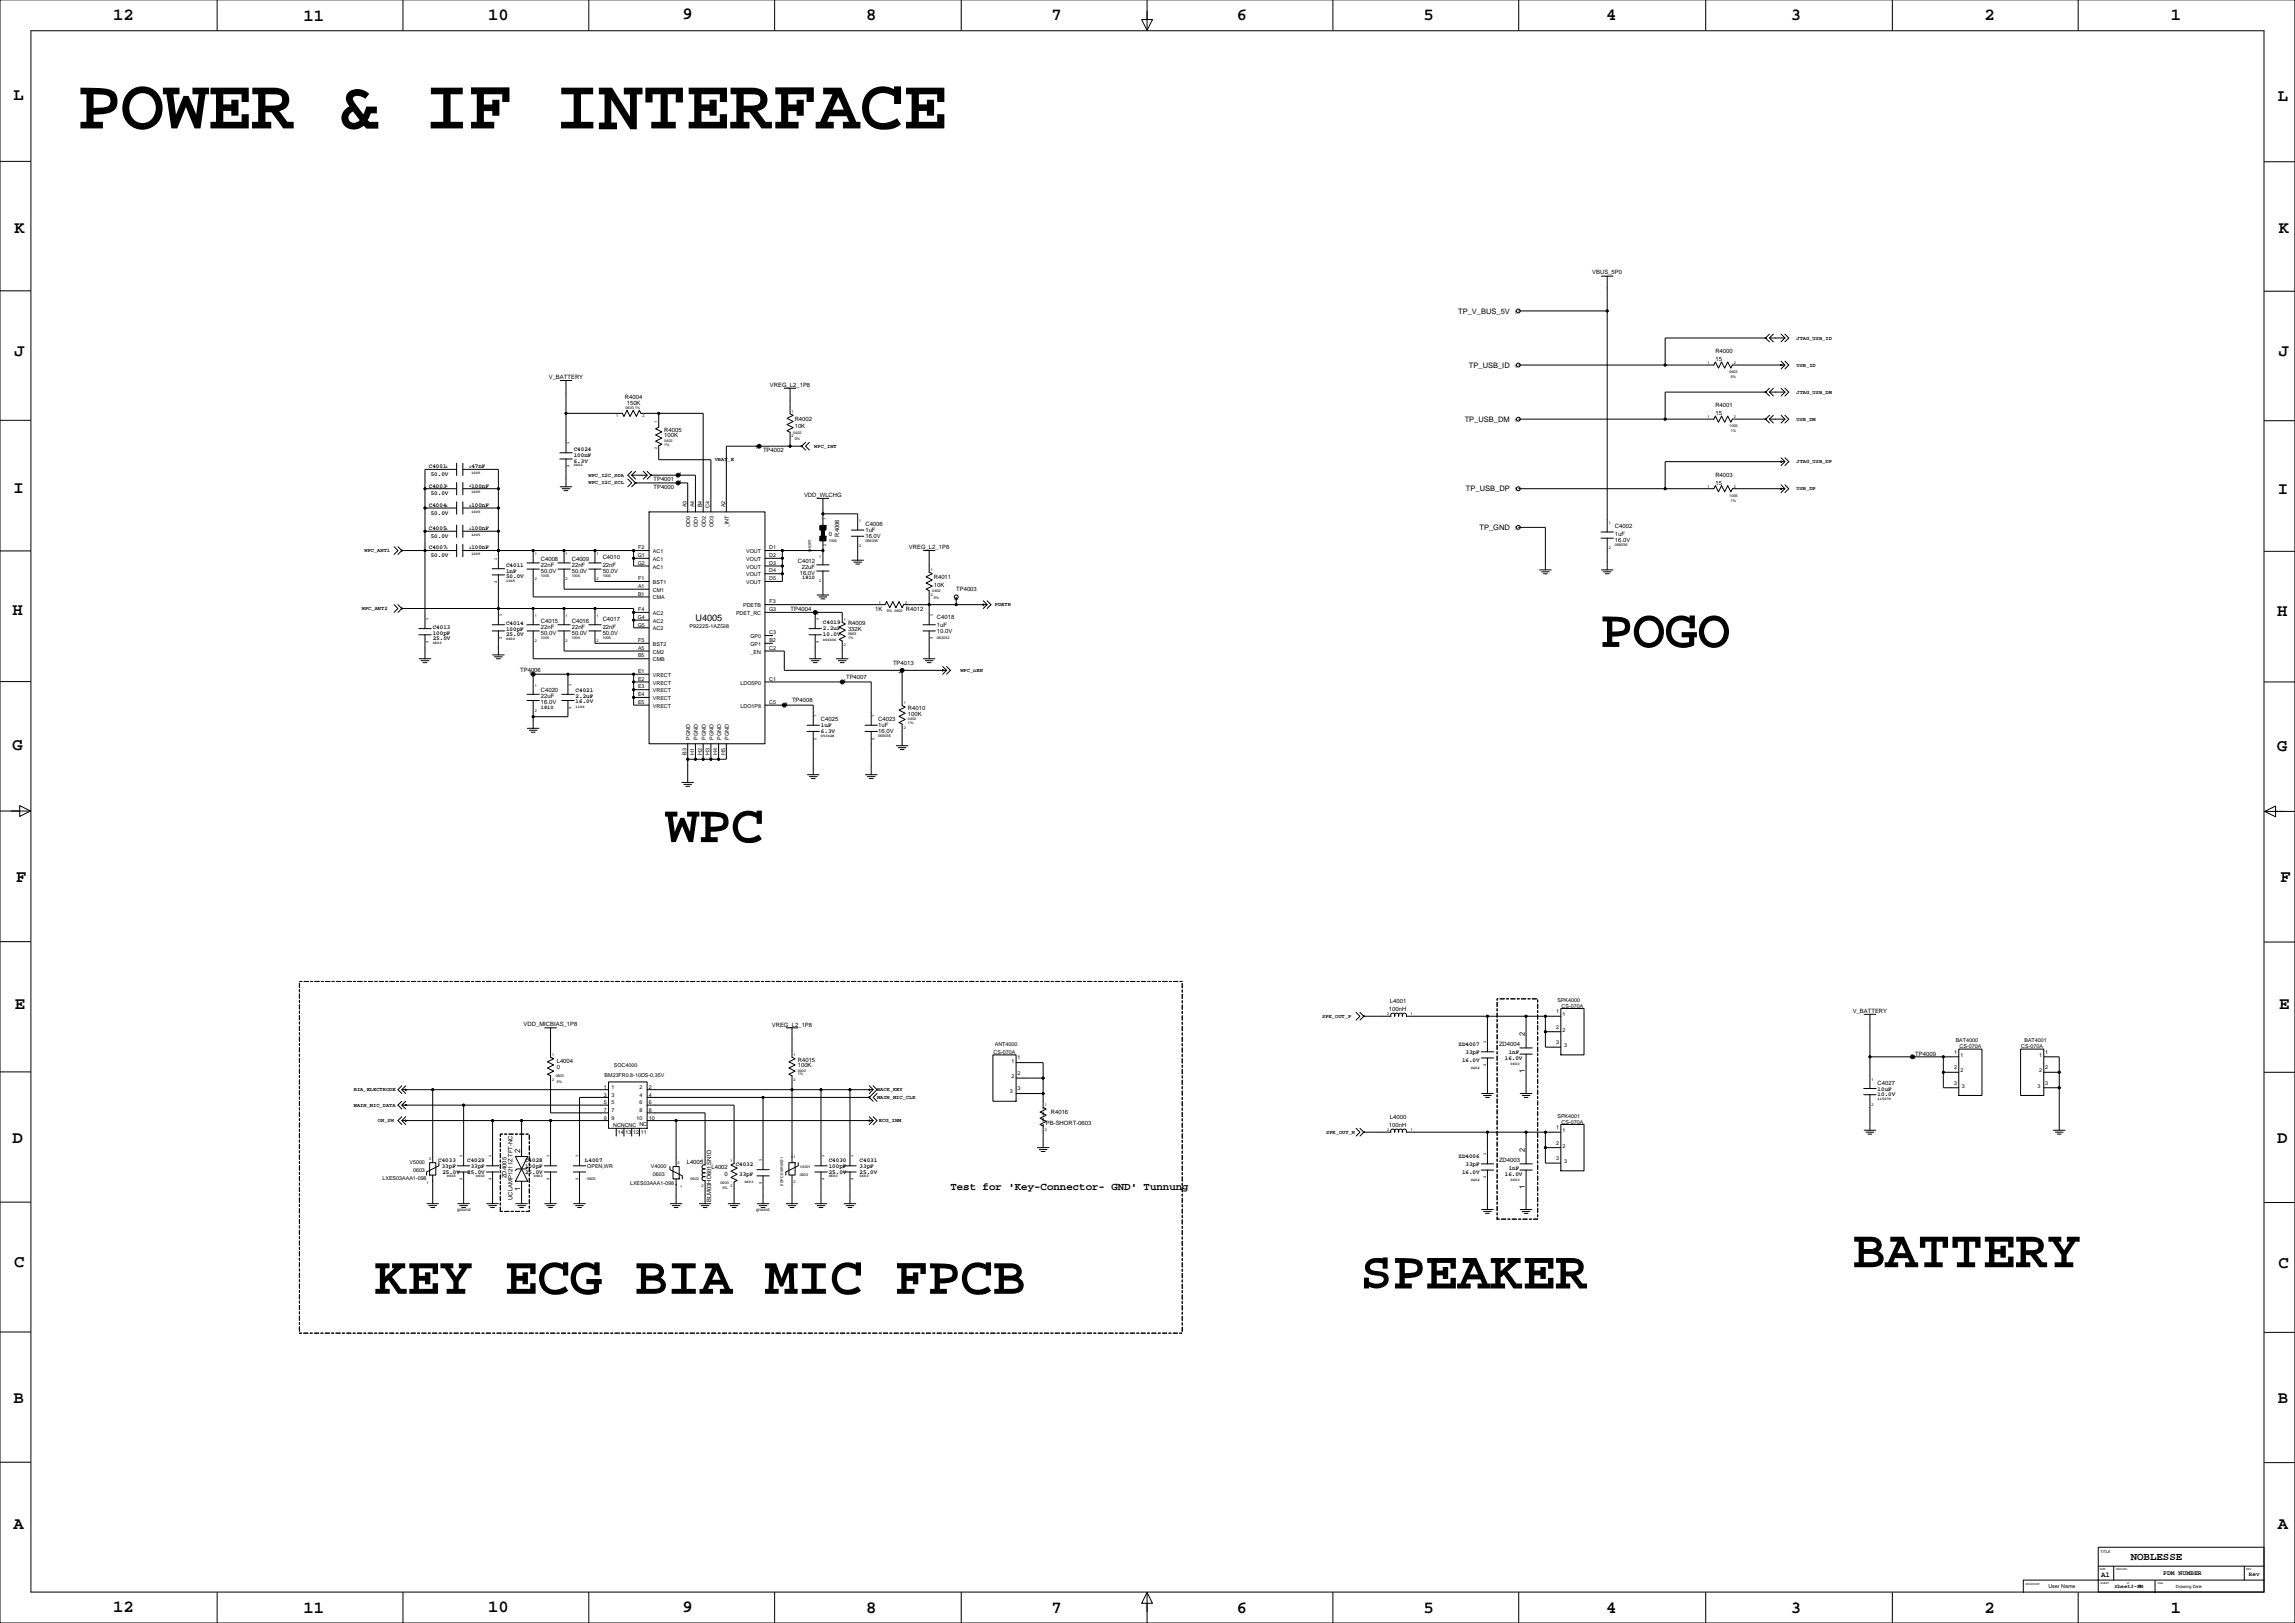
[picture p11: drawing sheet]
<svg xmlns="http://www.w3.org/2000/svg" width="1508mm" height="1066mm" viewBox="0 0 1508 1066" stroke-linecap="round" stroke-linejoin="round" font-family="sans-serif">
<defs><g id="words">
<text font-size="47.6" x="51" y="84">POWER &amp; IF INTERFACE</text>
<g font-size="35.6">
<text x="1052" y="425">POGO</text>
<text x="438" y="553">WPC</text>
<text x="1218" y="833">BATTERY</text>
<text x="246" y="850">KEY ECG BIA MIC FPCB</text>
<text x="894" y="847">SPEAKER</text>
</g>
<g font-size="11.3">
<text x="74" y="13">12</text>
<text x="199" y="13">11</text>
<text x="321" y="13">10</text>
<text x="449" y="13">9</text>
<text x="569" y="13">8</text>
<text x="691" y="13">7</text>
<text x="813" y="13">6</text>
<text x="936" y="13">5</text>
<text x="1056" y="13">4</text>
<text x="1177" y="13">3</text>
<text x="1304" y="13">2</text>
<text x="1427" y="13">1</text>
<text x="9" y="66">L</text>
<text x="1497" y="66">L</text>
<text x="10" y="153">K</text>
<text x="1498" y="153">K</text>
<text x="10" y="234">J</text>
<text x="1498" y="234">J</text>
<text x="9" y="324">I</text>
<text x="1497" y="324">I</text>
<text x="8" y="404">H</text>
<text x="1497" y="405">H</text>
<text x="8" y="493">G</text>
<text x="1497" y="493">G</text>
<text x="11" y="580">F</text>
<text x="1499" y="580">F</text>
<text x="10" y="663">E</text>
<text x="1498" y="663">E</text>
<text x="8" y="751">D</text>
<text x="1497" y="751">D</text>
<text x="9" y="833">C</text>
<text x="1498" y="833">C</text>
<text x="9" y="922">B</text>
<text x="1497" y="922">B</text>
<text x="9" y="1005">A</text>
<text x="1497" y="1005">A</text>
<text x="74" y="1059">12</text>
<text x="199" y="1060">11</text>
<text x="321" y="1059">10</text>
<text x="449" y="1059">9</text>
<text x="569" y="1060">8</text>
<text x="691" y="1060">7</text>
<text x="813" y="1060">6</text>
<text x="936" y="1060">5</text>
<text x="1056" y="1060">4</text>
<text x="1177" y="1060">3</text>
<text x="1304" y="1060">2</text>
<text x="1427" y="1060">1</text>
</g>
<g font-size="7.1">
<text x="625" y="782">Test for 'Key-Connector- GND' Tunnung</text>
<text x="1400" y="1025">NOBLESSE</text>
</g>
<text font-size="6" x="457" y="408">U4005</text>
<g font-size="4.9">
<text x="958" y="206">TP_V_BUS_5V</text>
<text x="965" y="242">TP_USB_ID</text>
<text x="963" y="277">TP_USB_DM</text>
<text x="964" y="323">TP_USB_DP</text>
<text x="972" y="348">TP_GND</text>
<text x="1002" y="680" transform="rotate(-90 1002 680)">2</text>
<text x="1002" y="705" transform="rotate(-90 1002 705)">1</text>
<text x="342" y="758" transform="rotate(-90 342 758)">2</text>
<text x="1002" y="757" transform="rotate(-90 1002 757)">2</text>
<text x="342" y="782" transform="rotate(-90 342 782)">1</text>
<text x="1002" y="781" transform="rotate(-90 1002 781)">1</text>
<text x="1381" y="1036">A1</text>
</g>
<text font-size="4.2" x="1422" y="1035">PDM NUMBER</text>
<g font-size="3.9">
<text x="1047" y="180">VBUS_5P0</text>
<text x="1128" y="232">R4000</text>
<text x="1128" y="237">15</text>
<text x="361" y="249">V_BATTERY</text>
<text x="506" y="254">VREG_L2_1P8</text>
<text x="411" y="262">R4004</text>
<text x="412" y="266">150K</text>
<text x="1128" y="268">R4001</text>
<text x="1128" y="273">15</text>
<text x="522" y="276">R4002</text>
<text x="522" y="281">10K</text>
<text x="437" y="287">100K</text>
<text x="437" y="284">R4005</text>
<text x="377" y="296">C4024</text>
<text x="502" y="297">TP4002</text>
<text x="377" y="304">6.3V</text>
<text x="377" y="300">100nF</text>
<text x="282" y="308">C4001</text>
<text x="310" y="308">47nF</text>
<text x="283" y="313">50.0V</text>
<text x="430" y="316">TP4001</text>
<text x="1128" y="313">R4003</text>
<text x="282" y="320">C4003</text>
<text x="310" y="320">100nF</text>
<text x="430" y="321">TP4000</text>
<text x="1128" y="319">15</text>
<text x="283" y="326">50.0V</text>
<text x="529" y="326">VDD_WLCHG</text>
<text x="282" y="333">C4004</text>
<text x="310" y="333">100nF</text>
<text x="283" y="338">50.0V</text>
<text x="569" y="346">C4006</text>
<text x="1061" y="347">C4002</text>
<text x="282" y="348">C4005</text>
<text x="283" y="353">50.0V</text>
<text x="310" y="348">100nF</text>
<text x="545" y="352">0</text>
<text x="552" y="353" transform="rotate(-90 552 353)">R4006</text>
<text x="569" y="353">16.0V</text>
<text x="569" y="350">1uF</text>
<text x="1061" y="352">1uF</text>
<text x="1061" y="356">16.0V</text>
<text x="282" y="361">C4007</text>
<text x="310" y="361">100nF</text>
<text x="597" y="361">VREG_L2_1P8</text>
<text x="283" y="366">50.0V</text>
<text x="356" y="369">C4008</text>
<text x="376" y="369">C4009</text>
<text x="396" y="367">C4010</text>
<text x="524" y="370">C4012</text>
<text x="333" y="376">1nF</text>
<text x="333" y="372">C4011</text>
<text x="356" y="372">22nF</text>
<text x="356" y="376">50.0V</text>
<text x="376" y="376">50.0V</text>
<text x="376" y="372">22nF</text>
<text x="396" y="372">22nF</text>
<text x="396" y="376">50.0V</text>
<text x="526" y="378">16.0V</text>
<text x="527" y="374">22uF</text>
<text x="333" y="380">50.0V</text>
<text x="614" y="380">R4011</text>
<text x="614" y="386">10K</text>
<text x="629" y="389">TP4003</text>
<text x="520" y="401">TP4004</text>
<text x="575" y="402">1K</text>
<text x="595" y="402">R4012</text>
<text x="396" y="408">C4017</text>
<text x="616" y="407">C4018</text>
<text x="284" y="413">C4013</text>
<text x="333" y="411">C4014</text>
<text x="356" y="409">C4015</text>
<text x="356" y="413">22nF</text>
<text x="376" y="409">C4016</text>
<text x="376" y="413">22nF</text>
<text x="396" y="413">22nF</text>
<text x="541" y="414">2.2uF</text>
<text x="541" y="410">C4019</text>
<text x="557" y="411">R4009</text>
<text x="616" y="412">1uF</text>
<text x="284" y="417">100pF</text>
<text x="333" y="414">100pF</text>
<text x="333" y="418">25.0V</text>
<text x="356" y="417">50.0V</text>
<text x="376" y="417">50.0V</text>
<text x="396" y="417">50.0V</text>
<text x="541" y="418">10.0V</text>
<text x="557" y="414">332K</text>
<text x="616" y="416">10.0V</text>
<text x="284" y="421">25.0V</text>
<text x="587" y="437">TP4013</text>
<text x="342" y="441">TP4006</text>
<text x="556" y="446">TP4007</text>
<text x="356" y="455">C4020</text>
<text x="378" y="455">C4021</text>
<text x="356" y="459">22uF</text>
<text x="378" y="458">2.2uF</text>
<text x="521" y="462">TP4008</text>
<text x="356" y="463">16.0V</text>
<text x="378" y="462">16.0V</text>
<text x="597" y="466">R4010</text>
<text x="597" y="470">100K</text>
<text x="540" y="474">C4025</text>
<text x="540" y="478">1uF</text>
<text x="577" y="474">C4023</text>
<text x="577" y="478">1uF</text>
<text x="540" y="482">6.3V</text>
<text x="577" y="482">16.0V</text>
<text x="914" y="659">L4001</text>
<text x="913" y="664">100nH</text>
<text x="1218" y="665">V_BATTERY</text>
<text x="344" y="674">VDD_MICBIAS_1P8</text>
<text x="507" y="675">VREG_L2_1P8</text>
<text x="959" y="687">ZD4007</text>
<text x="985" y="687">ZD4004</text>
<text x="963" y="692">33pF</text>
<text x="992" y="692">1nF</text>
<text x="1259" y="694">TP4009</text>
<text x="366" y="698">L4004</text>
<text x="524" y="701">100K</text>
<text x="524" y="698">R4015</text>
<text x="961" y="698">16.0V</text>
<text x="989" y="696">16.0V</text>
<text x="366" y="703">0</text>
<text x="1234" y="713">C4027</text>
<text x="1234" y="717">10uF</text>
<text x="1234" y="720">10.0V</text>
<text x="691" y="732">R4016</text>
<text x="914" y="735">L4000</text>
<text x="687" y="739">PB-SHORT-0603</text>
<text x="913" y="740">100nH</text>
<text x="959" y="761">ZD4006</text>
<text x="288" y="764">C4033</text>
<text x="290" y="767">33pF</text>
<text x="307" y="764">C4029</text>
<text x="309" y="767">33pF</text>
<text x="345" y="767">100pF</text>
<text x="345" y="764">C4028</text>
<text x="385" y="764">L4007</text>
<text x="451" y="765">L4005</text>
<text x="484" y="766">C4032</text>
<text x="545" y="767">100pF</text>
<text x="545" y="764">C4030</text>
<text x="565" y="767">33pF</text>
<text x="565" y="764">C4031</text>
<text x="963" y="766">33pF</text>
<text x="985" y="764">ZD4003</text>
<text x="291" y="771">25.0V</text>
<text x="307" y="771">25.0V</text>
<text x="345" y="771">25.0V</text>
<text x="468" y="768">L4002</text>
<text x="476" y="772">0</text>
<text x="486" y="772">33pF</text>
<text x="545" y="771">25.0V</text>
<text x="565" y="771">25.0V</text>
<text x="961" y="771">16.0V</text>
<text x="989" y="772">16.0V</text>
<text x="992" y="769">1nF</text>
<text x="333" y="774" transform="rotate(-90 333 774)">ZD4005</text>
<text x="337" y="788" transform="rotate(-90 337 788)">UCLAMP1211Z.TFT-NC</text>
<text x="467" y="790" transform="rotate(-90 467 790)">BLM03HD601SN1D</text>
<text x="1478" y="1036">Rev</text>
</g>
<g font-size="3.5">
<text x="995" y="206">1</text>
<text x="1181" y="223">JTAG_USB_ID</text>
<text x="995" y="242">1</text>
<text x="1181" y="241">USB_ID</text>
<text x="1181" y="259">JTAG_USB_DM</text>
<text x="995" y="277">1</text>
<text x="1181" y="276">USB_DM</text>
<text x="496" y="295">1</text>
<text x="535" y="294">WPC_INT</text>
<text x="470" y="303">VBAT_E</text>
<text x="1181" y="304">JTAG_USB_DP</text>
<text x="387" y="313">WPC_I2C_SDA</text>
<text x="446" y="318">1</text>
<text x="446" y="313">1</text>
<text x="387" y="318">WPC_I2C_SCL</text>
<text x="995" y="323">1</text>
<text x="1181" y="322">USB_DP</text>
<text x="451" y="333" transform="rotate(-90 451 333)">A3</text>
<text x="456" y="333" transform="rotate(-90 456 333)">A4</text>
<text x="461" y="333" transform="rotate(-90 461 333)">B4</text>
<text x="466" y="334" transform="rotate(-90 466 334)">C4</text>
<text x="477" y="333" transform="rotate(-90 477 333)">A2</text>
<text x="454" y="346" transform="rotate(-90 454 346)">OD0</text>
<text x="459" y="346" transform="rotate(-90 459 346)">OD1</text>
<text x="464" y="346" transform="rotate(-90 464 346)">OD2</text>
<text x="469" y="346" transform="rotate(-90 469 346)">OD3</text>
<text x="479" y="347" transform="rotate(-90 479 347)">_INT</text>
<text x="995" y="348">1</text>
<text x="240" y="363">WPC_ANT1</text>
<text x="419" y="366">G1</text>
<text x="419" y="361">F2</text>
<text x="429" y="363">AC1</text>
<text x="490" y="363">VOUT</text>
<text x="506" y="361">D1</text>
<text x="506" y="366">D2</text>
<text x="419" y="371">G2</text>
<text x="429" y="369">AC1</text>
<text x="491" y="369">VOUT</text>
<text x="506" y="371">D3</text>
<text x="429" y="374">AC1</text>
<text x="490" y="374">VOUT</text>
<text x="506" y="376">D4</text>
<text x="419" y="381">F1</text>
<text x="429" y="384">BST1</text>
<text x="490" y="379">VOUT</text>
<text x="490" y="384">VOUT</text>
<text x="506" y="381">D5</text>
<text x="527" y="381">1810</text>
<text x="419" y="386">A1</text>
<text x="429" y="389">CM1</text>
<text x="419" y="391">B1</text>
<text x="429" y="394">CMA</text>
<text x="630" y="395" transform="rotate(-90 630 395)">1</text>
<text x="238" y="401">WPC_ANT2</text>
<text x="419" y="402">F4</text>
<text x="489" y="399">PDETB</text>
<text x="506" y="402">G3</text>
<text x="506" y="396">F3</text>
<text x="654" y="398">PDETB</text>
<text x="419" y="407">G4</text>
<text x="429" y="404">AC2</text>
<text x="484" y="404">PDET_RC</text>
<text x="536" y="404">1</text>
<text x="419" y="412">G5</text>
<text x="429" y="409">AC2</text>
<text x="453" y="413">P9222S-1AZGI8</text>
<text x="429" y="414">AC2</text>
<text x="493" y="419">GP0</text>
<text x="506" y="417">C3</text>
<text x="419" y="422">F5</text>
<text x="429" y="424">BST2</text>
<text x="493" y="424">GP1</text>
<text x="506" y="422">B2</text>
<text x="419" y="427">A5</text>
<text x="429" y="429">CM2</text>
<text x="493" y="429">_EN</text>
<text x="506" y="427">C2</text>
<text x="419" y="432">B5</text>
<text x="429" y="435">CMB</text>
<text x="348" y="444">1</text>
<text x="419" y="442">E1</text>
<text x="593" y="443" transform="rotate(-90 593 443)">1</text>
<text x="631" y="441">WPC_nEN</text>
<text x="419" y="447">E2</text>
<text x="429" y="450">VRECT</text>
<text x="429" y="445">VRECT</text>
<text x="487" y="450">LDO5P0</text>
<text x="506" y="447">C1</text>
<text x="554" y="449">1</text>
<text x="419" y="452">E3</text>
<text x="429" y="455">VRECT</text>
<text x="419" y="457">E4</text>
<text x="429" y="460">VRECT</text>
<text x="356" y="466">1810</text>
<text x="419" y="462">E5</text>
<text x="429" y="465">VRECT</text>
<text x="487" y="465">LDO1P8</text>
<text x="506" y="462">C5</text>
<text x="516" y="464">1</text>
<text x="454" y="486" transform="rotate(-90 454 486)">PGND</text>
<text x="459" y="486" transform="rotate(-90 459 486)">PGND</text>
<text x="464" y="486" transform="rotate(-90 464 486)">PGND</text>
<text x="469" y="486" transform="rotate(-90 469 486)">PGND</text>
<text x="474" y="486" transform="rotate(-90 474 486)">PGND</text>
<text x="479" y="486" transform="rotate(-90 479 486)">PGND</text>
<text x="451" y="496" transform="rotate(-90 451 496)">B3</text>
<text x="456" y="496" transform="rotate(-90 456 496)">H1</text>
<text x="461" y="496" transform="rotate(-90 461 496)">H2</text>
<text x="466" y="496" transform="rotate(-90 466 496)">H3</text>
<text x="471" y="496" transform="rotate(-90 471 496)">H4</text>
<text x="477" y="496" transform="rotate(-90 477 496)">H5</text>
<text x="1024" y="658">SPK4000</text>
<text x="1023" y="666">1</text>
<text x="1026" y="662">CS-070A</text>
<text x="869" y="669">SPK_OUT_P</text>
<text x="1027" y="668">1</text>
<text x="1023" y="676">2</text>
<text x="1027" y="678">2</text>
<text x="654" y="687">ANT4000</text>
<text x="1023" y="686">3</text>
<text x="1028" y="688">3</text>
<text x="1285" y="685">BAT4000</text>
<text x="1288" y="689">CS-070A</text>
<text x="1329" y="689">CS-070A</text>
<text x="1331" y="685">BAT4001</text>
<text x="653" y="693">CS-070A</text>
<text x="1285" y="692">1</text>
<text x="1289" y="694">1</text>
<text x="1340" y="694">1</text>
<text x="1344" y="692">1</text>
<text x="404" y="701">SOC4000</text>
<text x="665" y="698">1</text>
<text x="669" y="696">1</text>
<text x="1258" y="696">1</text>
<text x="397" y="708">BM23FR0.8-10DS-0.35V</text>
<text x="669" y="706">2</text>
<text x="1285" y="703">2</text>
<text x="1289" y="705">2</text>
<text x="1340" y="705">2</text>
<text x="1344" y="703">2</text>
<text x="665" y="708">2</text>
<text x="1285" y="713">3</text>
<text x="1344" y="713">3</text>
<text x="233" y="717">BIA_ELECTRODE</text>
<text x="397" y="715">1</text>
<text x="402" y="715">1</text>
<text x="420" y="715">2</text>
<text x="426" y="715">2</text>
<text x="576" y="717">BACK_KEY</text>
<text x="664" y="719">3</text>
<text x="669" y="716">3</text>
<text x="1290" y="715">3</text>
<text x="1339" y="715">3</text>
<text x="397" y="726">5</text>
<text x="397" y="721">3</text>
<text x="402" y="721">3</text>
<text x="402" y="726">5</text>
<text x="420" y="721">4</text>
<text x="420" y="726">6</text>
<text x="426" y="726">6</text>
<text x="426" y="721">4</text>
<text x="576" y="722">MAIN_MIC_CLK</text>
<text x="233" y="727">MAIN_MIC_DATA</text>
<text x="397" y="731">7</text>
<text x="402" y="731">7</text>
<text x="420" y="731">8</text>
<text x="426" y="731">8</text>
<text x="248" y="737">ON_SW</text>
<text x="397" y="736">9</text>
<text x="402" y="736">9</text>
<text x="418" y="736">10</text>
<text x="427" y="736">10</text>
<text x="578" y="737">ECG_INM</text>
<text x="1024" y="734">SPK4001</text>
<text x="403" y="740">NCNCNC NC</text>
<text x="1023" y="742">1</text>
<text x="1026" y="738">CS-070A</text>
<text x="1027" y="744">1</text>
<text x="406" y="745">14</text>
<text x="411" y="745">13</text>
<text x="416" y="745">12</text>
<text x="421" y="745">11</text>
<text x="872" y="745">SPK_OUT_N</text>
<text x="1023" y="752">2</text>
<text x="1027" y="754">2</text>
<text x="269" y="765">V5000</text>
<text x="386" y="767">OPEN,WR</text>
<text x="428" y="767">V4000</text>
<text x="1023" y="762">3</text>
<text x="1028" y="764">3</text>
<text x="271" y="770">0603</text>
<text x="429" y="773">0603</text>
<text x="251" y="775">LXES03AAA1-098</text>
<text x="414" y="779">LXES03AAA1-098</text>
<text x="1346" y="1043">User Name</text>
<text x="1390" y="1044">Sheet3-PM</text>
<text x="1405" y="1044">5</text>
</g>
<g font-size="2.8">
<text x="300" y="796">ground</text>
<text x="497" y="796">ground</text>
<text x="1430" y="1044">Drawing Date</text>
</g>
<g font-size="2.5">
<text x="1122" y="239">1</text>
<text x="1140" y="239">2</text>
<text x="1137" y="245">0603</text>
<text x="1138" y="248">5%</text>
<text x="411" y="269">0603</text>
<text x="417" y="269">1%</text>
<text x="405" y="274">1</text>
<text x="422" y="274">2</text>
<text x="520" y="271">1</text>
<text x="1122" y="275">1</text>
<text x="1140" y="275">2</text>
<text x="432" y="278" transform="rotate(-90 432 278)">1</text>
<text x="1137" y="281">1005</text>
<text x="520" y="287">2</text>
<text x="521" y="285">0402</text>
<text x="1138" y="284">1%</text>
<text x="374" y="292" transform="rotate(-90 374 292)">1</text>
<text x="437" y="290">0402</text>
<text x="437" y="293">1%</text>
<text x="522" y="289">5%</text>
<text x="432" y="295" transform="rotate(-90 432 295)">2</text>
<text x="293" y="308">1</text>
<text x="308" y="308">2</text>
<text x="310" y="311">1005</text>
<text x="374" y="307" transform="rotate(-90 374 307)">2</text>
<text x="377" y="306">0402</text>
<text x="293" y="320">1</text>
<text x="308" y="320">2</text>
<text x="1122" y="320">1</text>
<text x="1140" y="320">2</text>
<text x="310" y="324">1005</text>
<text x="1137" y="326">1005</text>
<text x="1138" y="330">1%</text>
<text x="293" y="333">1</text>
<text x="308" y="333">2</text>
<text x="310" y="337">1005</text>
<text x="543" y="342" transform="rotate(-90 543 342)">1</text>
<text x="565" y="343">1</text>
<text x="1057" y="345">1</text>
<text x="293" y="348">1</text>
<text x="308" y="348">2</text>
<text x="310" y="352">1005</text>
<text x="543" y="359" transform="rotate(-90 543 359)">2</text>
<text x="545" y="356">1005</text>
<text x="565" y="360">2</text>
<text x="569" y="356">066036</text>
<text x="1061" y="359">066036</text>
<text x="293" y="361">1</text>
<text x="308" y="361">2</text>
<text x="310" y="365">1005</text>
<text x="351" y="365">1</text>
<text x="372" y="365">1</text>
<text x="392" y="365">1</text>
<text x="533" y="363" transform="rotate(-90 533 363)">SHORT</text>
<text x="1057" y="361">2</text>
<text x="327" y="368" transform="rotate(-90 327 368)">1</text>
<text x="539" y="366">1</text>
<text x="612" y="375">1</text>
<text x="327" y="383" transform="rotate(-90 327 383)">2</text>
<text x="333" y="383">1005</text>
<text x="351" y="381">2</text>
<text x="356" y="379">1005</text>
<text x="372" y="381">2</text>
<text x="376" y="379">1005</text>
<text x="392" y="381">2</text>
<text x="396" y="379">1005</text>
<text x="539" y="383">2</text>
<text x="613" y="389">0402</text>
<text x="612" y="391">2</text>
<text x="614" y="394">5%</text>
<text x="578" y="397">1</text>
<text x="583" y="402">5% 0402</text>
<text x="595" y="397">2</text>
<text x="281" y="407" transform="rotate(-90 281 407)">1</text>
<text x="330" y="405" transform="rotate(-90 330 405)">1</text>
<text x="351" y="406">1</text>
<text x="372" y="406">1</text>
<text x="392" y="406">1</text>
<text x="538" y="407" transform="rotate(-90 538 407)">1</text>
<text x="613" y="405" transform="rotate(-90 613 405)">1</text>
<text x="555" y="408">1</text>
<text x="356" y="420">1005</text>
<text x="376" y="420">1005</text>
<text x="396" y="420">1005</text>
<text x="557" y="420">1%</text>
<text x="557" y="417">0603</text>
<text x="616" y="420">062032</text>
<text x="281" y="423" transform="rotate(-90 281 423)">2</text>
<text x="284" y="423">0603</text>
<text x="330" y="420" transform="rotate(-90 330 420)">2</text>
<text x="333" y="421">0603</text>
<text x="351" y="422">2</text>
<text x="372" y="422">2</text>
<text x="392" y="422">2</text>
<text x="538" y="423" transform="rotate(-90 538 423)">2</text>
<text x="541" y="421">066036</text>
<text x="555" y="425">2</text>
<text x="613" y="420" transform="rotate(-90 613 420)">2</text>
<text x="351" y="451">1</text>
<text x="375" y="451" transform="rotate(-90 375 451)">1</text>
<text x="351" y="468">2</text>
<text x="375" y="466" transform="rotate(-90 375 466)">2</text>
<text x="378" y="465">1106</text>
<text x="594" y="463">1</text>
<text x="537" y="471" transform="rotate(-90 537 471)">1</text>
<text x="575" y="471" transform="rotate(-90 575 471)">1</text>
<text x="597" y="473">0402</text>
<text x="594" y="479">2</text>
<text x="597" y="476">1%</text>
<text x="540" y="484">053028</text>
<text x="577" y="484">066036</text>
<text x="537" y="486" transform="rotate(-90 537 486)">2</text>
<text x="575" y="486" transform="rotate(-90 575 486)">2</text>
<text x="912" y="667">2</text>
<text x="927" y="667">1</text>
<text x="977" y="685" transform="rotate(-90 977 685)">1</text>
<text x="363" y="694">1</text>
<text x="522" y="694">1</text>
<text x="977" y="701" transform="rotate(-90 977 701)">2</text>
<text x="993" y="700">0603</text>
<text x="365" y="708">0603</text>
<text x="524" y="707">1%</text>
<text x="524" y="704">0402</text>
<text x="967" y="702">0402</text>
<text x="363" y="710">2</text>
<text x="366" y="712">5%</text>
<text x="522" y="710">2</text>
<text x="1230" y="710">1</text>
<text x="1234" y="723">115070</text>
<text x="687" y="727">1</text>
<text x="1230" y="727">2</text>
<text x="687" y="743">2</text>
<text x="912" y="743">2</text>
<text x="927" y="743">1</text>
<text x="304" y="760" transform="rotate(-90 304 760)">1</text>
<text x="323" y="760" transform="rotate(-90 323 760)">1</text>
<text x="361" y="760" transform="rotate(-90 361 760)">1</text>
<text x="380" y="760" transform="rotate(-90 380 760)">1</text>
<text x="522" y="761">1</text>
<text x="542" y="760" transform="rotate(-90 542 760)">1</text>
<text x="561" y="760" transform="rotate(-90 561 760)">1</text>
<text x="977" y="759" transform="rotate(-90 977 759)">1</text>
<text x="282" y="762">2</text>
<text x="445" y="765">2</text>
<text x="461" y="764">1</text>
<text x="480" y="764">1</text>
<text x="501" y="763" transform="rotate(-90 501 763)">1</text>
<text x="526" y="768">V4001</text>
<text x="294" y="774">0603</text>
<text x="313" y="774">0603</text>
<text x="351" y="774">0603</text>
<text x="526" y="773">0603</text>
<text x="545" y="774">0603</text>
<text x="565" y="774">0603</text>
<text x="280" y="778">1</text>
<text x="304" y="776" transform="rotate(-90 304 776)">2</text>
<text x="323" y="776" transform="rotate(-90 323 776)">2</text>
<text x="361" y="776" transform="rotate(-90 361 776)">2</text>
<text x="380" y="776" transform="rotate(-90 380 776)">2</text>
<text x="386" y="775">0603</text>
<text x="454" y="775">0603</text>
<text x="474" y="778">0603</text>
<text x="489" y="777">0603</text>
<text x="501" y="778" transform="rotate(-90 501 778)">2</text>
<text x="515" y="779" transform="rotate(-90 515 779)">ESPC010R5KS1</text>
<text x="522" y="777">2</text>
<text x="542" y="776" transform="rotate(-90 542 776)">2</text>
<text x="561" y="776" transform="rotate(-90 561 776)">2</text>
<text x="967" y="776">0402</text>
<text x="977" y="774" transform="rotate(-90 977 774)">2</text>
<text x="993" y="776">0603</text>
<text x="447" y="781">1</text>
<text x="461" y="780">2</text>
<text x="475" y="782">5%</text>
<text x="480" y="780">2</text>
<text x="1381" y="1020">TITLE</text>
</g>
<g font-size="1.8">
<text x="1380" y="1031">SIZE</text>
<text x="1391" y="1032">DWG NO</text>
<text x="1476" y="1031">REV</text>
<text x="1331" y="1042">DRAWN BY</text>
<text x="1381" y="1041">SHEET</text>
<text x="1398" y="1041">of</text>
<text x="1418" y="1041">Date</text>
</g>
</g></defs>
<g fill="none" stroke="#000" stroke-width=".66">
<path d="M0 0v1066h1508v-1066M143 0v20M265 0v20M387 0v20M509 0v20M632 0v20M754 0v20M876 0v20M998 0v20M1121 0v20M1244 0v20M1366 0v20"/>
<path d="M754 7v6h4l-4 7-4-7h4M20 20h1468v1026h-1468zM0 106h20M1488 106h20M0 191h20M1053 181h7M1056 181v169M1488 191h20M998 204h.1M998 204h58M1163 220l-2 2 2 3M1166 220l-3 2"/>
<path d="M1171 220l2 2M1173 220l3 2-3 3M998 240h.1M998 240h128l2-2 2 4 2-4 2 4 2-4 2 4 1-2h32M1161 222h.1M1161 222h-67v18M1163 222h10M1163 222l3 3M1171 240h.1M1171 237l2 3h-2M1173 237l3 3-3 2M1173 240l-2 2"/>
<path d="M1173 222l-2 3M368 250h8M372 250v48M516 255h7M519 255v17l2 1-4 2 4 2-4 2 4 2-4 2 2 1v9M1161 258h.1M1161 258h-67v17M1163 255l-2 3 2 2M1163 258h10M1163 258l3 2M1166 255l-3 3M1171 255l2 3"/>
<path d="M1173 255l3 3-3 2M1173 258l-2 2M0 276h20M372 272h37l1 2 2-4 2 4 2-4 2 4 2-4 1 2h41v64M433 272v9l-2 1 4 2-4 2 4 2-4 2 4 2-2 1v9h34v34M998 275h.1M998 275h128l2-2 2 4 2-4 2 4 2-4 2 4 1-2h22M1161 275h.1M1163 273l-2 2 2 3M1163 275h10M1163 275l3 3M1166 273l-3 2"/>
<path d="M1171 273l2 2M1173 273l3 2-3 3M1173 275l-2 3M1488 276h20M368 298h8M499 293h.1M527 293h.1M527 293h-50v43M529 291l-2 2 2 3M532 291l-3 2 3 3M300 304v8M300 317v8"/>
<path d="M300 308h-21v105M304 304v8M304 317v8M304 308h24v66M368 302h8M368 320h8M372 302v18M413 315l2 2-2 3M415 310l-2 2 5 5-3 3M415 312h10M415 312l3 3M418 317h.1"/>
<path d="M418 317h34v19M418 310l-3 2M423 310l2 2M425 310l3 2-3 3M425 312l-2 3M428 312h.1M428 312h29v24M446 317h.1M446 312h.1M1171 303h.1M1171 319l2 2h-2M1171 301l2 2h-2"/>
<path d="M1171 303h-77v18M1173 319l3 2-3 3M1173 301l3 2-3 3M1173 303l-2 3M279 321h21M279 334h21M300 330v8M304 321h24M304 330v8M304 334h24M369 321h6M371 322h2"/>
<path d="M427 336h76v153h-76zM427 336h.1M537 327h8M541 327v18M541 338h23v10M998 321h.1M998 321h128l2-2 2 4 2-4 2 4 2-4 2 4 1-2h32M1171 321h.1M1173 321l-2 3M259 359l3 3-3 2M262 359l2 3-2 2M279 349h21"/>
<path d="M300 345v8M300 358v8M304 345v8M304 358v8M304 349h24M541 355v16M560 348h8M560 352h8M564 352v16M998 347h.1M998 347h18v27M1052 350h8"/>
<path d="M1052 354h8M1056 354v20M0 362h20M264 362h.1M264 362h36M304 362h123M324 374h8M324 378h8M328 362h.1M328 378v33M346 370h9M346 374h9"/>
<path d="M350 362h.1M350 374v18h77M350 362v8M367 370h8M367 374h8M371 362h.1M371 374v13h56M371 362v8M387 370h8M387 374h8M391 362h.1M391 374v8h36"/>
<path d="M391 362v8M416 367h11M416 362v10h11M503 377h11M503 362h38M503 367h11M503 372h11M514 362v20h-11M537 375h8M537 371h8M541 375v16M560 368h8"/>
<path d="M561 369h5M562 371h3M607 362h8M611 362v14l2 1-4 2 4 2-4 2 4 2-4 2 2 1v23M1012 374h8M1013 376h5M1014 377h3M1053 374h7M1054 376h5M1055 377h3M1488 362h20M259 397l3 3-3 2"/>
<path d="M262 397l2 3-2 2M264 400h.1M264 400h152v13h11M350 400v11M371 400v11M391 400v11M503 397h79l1-2 2 4 2-4 2 4 2-4 2 4 1-2h52M537 391h8M538 392h5M540 394h2M629 392h.1M629 392v5"/>
<path d="M646 397h.1M646 395l3 2h-3M649 395l2 2-2 3M649 397l-3 3M275 413h8M275 417h8M279 417v16M324 411h8M324 415h8M328 415v15M346 411h9M346 415h9"/>
<path d="M350 415v18h77M367 411h8M367 415h8M371 415v13h56M387 411h8M387 415h8M391 415v8h36M416 407h11M416 402h11M503 402h51v7l2 1-4 2 4 2-4 2 4 2-4 2 2 1v12M503 418h5M532 413h8"/>
<path d="M532 417h8M536 402h.1M536 402v11M536 417v16M607 411h8M607 415h8M611 415v18M276 433h7M277 434h5M278 435h3M324 430h7M325 432h5"/>
<path d="M326 433h3M503 428h13v12h104M503 423h5M532 433h8M533 434h5M535 435h2M550 433h7M551 434h5M552 435h3M607 433h8M608 434h5M609 435h3"/>
<path d="M620 438l2 2h-2M622 438l3 2-3 3M0 448h20M346 456h9M350 443h.1M369 456h8M373 443v13M416 448h11M416 443v20h11M416 458h11M416 453h11M427 443h-77v13"/>
<path d="M503 448h70v29M554 448h.1M593 440h.1M593 440v24l2 1-4 2 4 2-4 2 4 2-4 2 2 1v14M620 440h.1M622 440l-2 3M1488 448h20M346 460h9M347 479h7M348 480h5M350 460v19M369 460h8"/>
<path d="M373 460v11h-23M503 463h32v14M516 463h.1M530 477h9M569 477h8M349 481h3M452 489v25M457 489v10M462 489v10M467 489v10M472 489v10M477 489v10h-25"/>
<path d="M530 481h9M535 481v28M569 481h8M573 481v28M589 490h8M590 491h5M592 493h2M448 514h8M449 515h6M451 517h2M531 509h7M532 510h5"/>
<path d="M533 512h3M569 509h7M570 510h5M571 512h3M0 533h20M7 533h6v-4l7 4-7 3v-3M1488 533h20M1496 533v4l-7-4 7-3v3h5M0 619h20M1488 619h20M358 675h8M362 675v20l2 1-4 2 4 2-4 2 4 2-4 2 2 1v24h38"/>
<path d="M517 675h7M521 675v20l2 1-4 2 4 2-4 2 4 2-4 2 2 1v57M891 665l3 3-3 2M894 665l2 3-2 2M896 668h.1M896 668h18a1.4 1.4 0 0 1 1-2 1.4 1.4 0 0 1 2 2 1.4 1.4 0 0 1 1-2 1.4 1.4 0 0 1 1 2 1.4 1.4 0 0 1 2-2 1.4 1.4 0 0 1 1 2 1.4 1.4 0 0 1 1-2 1.4 1.4 0 0 1 1 2h102M978 668v23M1003 668v21M1016 668v20h10M1016 678h10M1026 663h15v30h-15zM1225 666h8"/>
<path d="M1229 666v49M653 693h15v31h-15zM668 698h18v31M974 691h8M974 695h8M978 695v24M999 693h8M999 689h8M1003 693v26M1229 694h58M1257 694h.1M1277 694v21h10"/>
<path d="M1287 689h16v31h-16zM1328 689h15v31h-15zM1343 694h11v49M0 704h20M264 713l-2 3 2 3M264 716l3 3M267 716h.1M267 713l-3 3h3M267 716h133M284 716v48M400 711h25v30h-25zM425 716h146"/>
<path d="M540 716v50M559 716v50M571 716h.1M571 713l3 3h-3M574 713l2 3-5 5 3 3M574 716l-3 3M576 719l-2 2 2 3M668 719h18M668 708h18M974 719h7M975 720h5M999 719h8"/>
<path d="M1001 720h5M1225 715h8M1225 719h8M1229 719v24M1277 705h10M1343 705h11M1343 715h11M1488 705h20M264 734l-2 2 2 3M264 736l3 3M264 724l-2 2 2 3M264 726l3 3"/>
<path d="M267 736h.1M267 726h.1M267 734l-3 2h3M267 724l-3 2h3M267 726h133M267 736h133M305 726v40M324 736v30M343 736v24M362 736v30M400 721h-19v45M425 731h38v35a1.4 1.4 0 0 0-2 1 1.4 1.4 0 0 0 2 1 1.4 1.4 0 0 0-2 1 1.4 1.4 0 0 0 2 2 1.4 1.4 0 0 0-2 1 1.4 1.4 0 0 0 2 1 1.4 1.4 0 0 0-2 1 1.4 1.4 0 0 0 2 2v15"/>
<path d="M425 726h57v39l-2 1 5 2-5 2 5 2-5 2 5 2-3 1v14M425 721h146M425 736h146M444 736v31M502 721v48M571 721h.1M571 736h.1M571 734l3 2h-3M574 734l2 2-2 3M574 736l-3 3M686 728l2 1-4 2 4 2-4 2 4 2-4 2 2 1M686 731v2"/>
<path d="M686 735v2M686 739v15M976 721h3M1002 721h2M1026 739h15v30h-15zM339 760h8l-4 8zM405 741v5M410 741v5M415 741v5M420 741v5M682 754h7M683 755h5"/>
<path d="M684 757h3M891 741l3 3-3 2M894 741l2 3-2 2M896 744h.1M896 744h18a1.4 1.4 0 0 1 1-2 1.4 1.4 0 0 1 2 2 1.4 1.4 0 0 1 1-2 1.4 1.4 0 0 1 1 2 1.4 1.4 0 0 1 2-2 1.4 1.4 0 0 1 1 2 1.4 1.4 0 0 1 1-2 1.4 1.4 0 0 1 1 2h102M978 744v21M1003 744v21M1016 744v20h10M1016 754h10M1225 743h8M1227 744h5M1228 745h2"/>
<path d="M1350 743h7M1351 744h5M1352 745h3M282 764h4v8h-4zM284 772v19M288 764v2l-8 4v2M301 766h8M301 770h8M305 770v21M320 766h8M320 770h8M324 770v21"/>
<path d="M343 768l4 8h-8zM343 776v15M347 767l-1 1h-6l-1 1M358 766h8M358 770h8M362 770v21M377 766h8M377 770h8M381 770v21M440 767v2l8 4v2M442 767h4v8h-4zM444 775v16"/>
<path d="M497 769h9M497 773h9M502 773v18M519 764h4v8h-4zM521 772v19M525 764v2l-8 4v2M536 766h8M536 770h8M540 770v21M555 766h8M555 770h8M559 770v21"/>
<path d="M974 765h8M974 769h8M978 769v26M999 765h8M999 769h8M1003 769v26M0 790h20M281 791h7M282 792h5M283 793h3M301 791h8M302 792h5"/>
<path d="M303 793h3M320 791h8M321 792h5M323 793h2M339 791h8M340 792h5M342 793h2M358 791h8M359 792h5M361 793h2M377 791h8M378 792h5"/>
<path d="M380 793h2M441 791h7M442 792h5M443 793h3M460 791h7M461 792h5M462 793h3M479 791h7M480 792h5M481 793h3M498 791h7M499 792h5"/>
<path d="M500 793h3M517 791h7M518 792h5M519 793h3M536 791h7M537 792h5M538 793h3M555 791h7M556 792h5M557 793h3M974 795h7M975 796h5"/>
<path d="M976 797h3M999 795h8M1001 796h5M1002 797h2M1488 790h20M0 875h20M1488 875h20M0 961h20M1488 961h20M1379 1017h109v29h-109zM1379 1038h109M1379 1029h109"/>
<path d="M1379 1038h-49v8M1389 1029v9M1416 1039v8M1475 1029v9M143 1046v20M265 1046v20M387 1046v20M509 1046v20M632 1046v20M754 1053h4l-4-7-4 7h4v6M754 1046v20M876 1046v20"/>
<path d="M998 1046v20M1121 1046v20M1244 1046v20M1366 1046v20"/>
<circle cx="998" cy="204" r="1.3"/>
<circle cx="1056" cy="204" r=".6"/>
<circle cx="998" cy="240" r="1.3"/>
<circle cx="1094" cy="240" r=".6"/>
<circle cx="1161" cy="222" r=".3"/>
<circle cx="1171" cy="240" r=".3"/>
<circle cx="1161" cy="258" r=".3"/>
<circle cx="372" cy="272" r=".6"/>
<circle cx="433" cy="272" r=".6"/>
<circle cx="998" cy="275" r="1.3"/>
<circle cx="1094" cy="275" r=".6"/>
<circle cx="1161" cy="275" r=".3"/>
<circle cx="499" cy="293" r=".6"/>
<circle cx="499" cy="293" r="1.3"/>
<circle cx="519" cy="293" r=".6"/>
<circle cx="527" cy="293" r=".3"/>
<circle cx="418" cy="317" r=".3"/>
<circle cx="428" cy="312" r=".3"/>
<circle cx="446" cy="317" r="1.3"/>
<circle cx="446" cy="312" r="1.3"/>
<circle cx="446" cy="317" r=".6"/>
<circle cx="446" cy="312" r=".6"/>
<circle cx="1171" cy="303" r=".3"/>
<circle cx="279" cy="321" r=".6"/>
<circle cx="279" cy="334" r=".6"/>
<circle cx="328" cy="321" r=".6"/>
<circle cx="328" cy="334" r=".6"/>
<circle cx="541" cy="338" r=".6"/>
<circle cx="998" cy="321" r="1.3"/>
<circle cx="1094" cy="321" r=".6"/>
<circle cx="1171" cy="321" r=".3"/>
<circle cx="279" cy="349" r=".6"/>
<circle cx="328" cy="349" r=".6"/>
<circle cx="998" cy="347" r="1.3"/>
<circle cx="264" cy="362" r=".3"/>
<circle cx="279" cy="362" r=".6"/>
<circle cx="328" cy="362" r=".6"/>
<circle cx="350" cy="362" r=".6"/>
<circle cx="371" cy="362" r=".6"/>
<circle cx="391" cy="362" r=".6"/>
<circle cx="416" cy="362" r=".6"/>
<circle cx="416" cy="367" r=".6"/>
<circle cx="514" cy="372" r=".6"/>
<circle cx="514" cy="367" r=".6"/>
<circle cx="514" cy="377" r=".6"/>
<circle cx="514" cy="362" r=".6"/>
<circle cx="541" cy="362" r=".6"/>
<circle cx="264" cy="400" r=".3"/>
<circle cx="328" cy="400" r=".6"/>
<circle cx="350" cy="400" r=".6"/>
<circle cx="371" cy="400" r=".6"/>
<circle cx="391" cy="400" r=".6"/>
<circle cx="611" cy="397" r=".6"/>
<circle cx="629" cy="392" r="1.3"/>
<circle cx="629" cy="397" r=".6"/>
<circle cx="646" cy="397" r=".3"/>
<circle cx="416" cy="407" r=".6"/>
<circle cx="416" cy="402" r=".6"/>
<circle cx="536" cy="402" r="1.3"/>
<circle cx="536" cy="402" r=".6"/>
<circle cx="350" cy="443" r=".6"/>
<circle cx="350" cy="443" r="1.3"/>
<circle cx="373" cy="443" r=".6"/>
<circle cx="416" cy="453" r=".6"/>
<circle cx="416" cy="443" r=".6"/>
<circle cx="416" cy="458" r=".6"/>
<circle cx="416" cy="448" r=".6"/>
<circle cx="554" cy="448" r=".6"/>
<circle cx="554" cy="448" r="1.3"/>
<circle cx="593" cy="440" r="1.3"/>
<circle cx="593" cy="440" r=".6"/>
<circle cx="620" cy="440" r=".3"/>
<circle cx="350" cy="471" r=".6"/>
<circle cx="516" cy="463" r="1.3"/>
<circle cx="516" cy="463" r=".6"/>
<circle cx="452" cy="499" r=".6"/>
<circle cx="457" cy="499" r=".6"/>
<circle cx="462" cy="499" r=".6"/>
<circle cx="467" cy="499" r=".6"/>
<circle cx="472" cy="499" r=".6"/>
<circle cx="896" cy="668" r=".3"/>
<circle cx="978" cy="668" r=".6"/>
<circle cx="1003" cy="668" r=".6"/>
<circle cx="1016" cy="678" r=".6"/>
<circle cx="1016" cy="668" r=".6"/>
<circle cx="1229" cy="694" r=".6"/>
<circle cx="1257" cy="694" r="1.3"/>
<circle cx="1257" cy="694" r=".6"/>
<circle cx="1277" cy="694" r=".6"/>
<circle cx="267" cy="716" r=".3"/>
<circle cx="284" cy="716" r=".6"/>
<circle cx="521" cy="716" r=".6"/>
<circle cx="540" cy="716" r=".6"/>
<circle cx="559" cy="716" r=".6"/>
<circle cx="571" cy="716" r=".3"/>
<circle cx="686" cy="719" r=".6"/>
<circle cx="686" cy="708" r=".6"/>
<circle cx="1277" cy="705" r=".6"/>
<circle cx="1354" cy="715" r=".6"/>
<circle cx="1354" cy="705" r=".6"/>
<circle cx="267" cy="736" r=".3"/>
<circle cx="267" cy="726" r=".3"/>
<circle cx="305" cy="726" r=".6"/>
<circle cx="324" cy="736" r=".6"/>
<circle cx="343" cy="736" r=".6"/>
<circle cx="362" cy="736" r=".6"/>
<circle cx="444" cy="736" r=".6"/>
<circle cx="502" cy="721" r=".6"/>
<circle cx="571" cy="736" r=".3"/>
<circle cx="571" cy="721" r=".3"/>
<circle cx="896" cy="744" r=".3"/>
<circle cx="978" cy="744" r=".6"/>
<circle cx="1003" cy="744" r=".6"/>
<circle cx="1016" cy="744" r=".6"/>
<circle cx="1016" cy="754" r=".6"/>
</g>
<g fill="#000" stroke="#000" stroke-width=".66">
<path d="M540 348h2v4h-2z" fill-rule="evenodd"/>
<path d="M539 345h4v3h-4z" fill-rule="evenodd"/>
<path d="M539 352h4v3h-4z" fill-rule="evenodd"/>
<circle cx="1056" cy="204" r=".6"/>
<circle cx="1094" cy="240" r=".6"/>
<circle cx="1161" cy="222" r=".3"/>
<circle cx="1171" cy="240" r=".3"/>
<circle cx="1161" cy="258" r=".3"/>
<circle cx="372" cy="272" r=".6"/>
<circle cx="433" cy="272" r=".6"/>
<circle cx="1094" cy="275" r=".6"/>
<circle cx="1161" cy="275" r=".3"/>
<circle cx="499" cy="293" r=".6"/>
<circle cx="519" cy="293" r=".6"/>
<circle cx="527" cy="293" r=".3"/>
<circle cx="418" cy="317" r=".3"/>
<circle cx="428" cy="312" r=".3"/>
<circle cx="446" cy="317" r=".6"/>
<circle cx="446" cy="312" r=".6"/>
<circle cx="1171" cy="303" r=".3"/>
<circle cx="279" cy="321" r=".6"/>
<circle cx="279" cy="334" r=".6"/>
<circle cx="328" cy="321" r=".6"/>
<circle cx="328" cy="334" r=".6"/>
<circle cx="541" cy="338" r=".6"/>
<circle cx="1094" cy="321" r=".6"/>
<circle cx="1171" cy="321" r=".3"/>
<circle cx="279" cy="349" r=".6"/>
<circle cx="328" cy="349" r=".6"/>
<circle cx="264" cy="362" r=".3"/>
<circle cx="279" cy="362" r=".6"/>
<circle cx="328" cy="362" r=".6"/>
<circle cx="350" cy="362" r=".6"/>
<circle cx="371" cy="362" r=".6"/>
<circle cx="391" cy="362" r=".6"/>
<circle cx="416" cy="362" r=".6"/>
<circle cx="416" cy="367" r=".6"/>
<circle cx="514" cy="372" r=".6"/>
<circle cx="514" cy="367" r=".6"/>
<circle cx="514" cy="377" r=".6"/>
<circle cx="514" cy="362" r=".6"/>
<circle cx="541" cy="362" r=".6"/>
<circle cx="264" cy="400" r=".3"/>
<circle cx="328" cy="400" r=".6"/>
<circle cx="350" cy="400" r=".6"/>
<circle cx="371" cy="400" r=".6"/>
<circle cx="391" cy="400" r=".6"/>
<circle cx="611" cy="397" r=".6"/>
<circle cx="629" cy="397" r=".6"/>
<circle cx="646" cy="397" r=".3"/>
<circle cx="416" cy="407" r=".6"/>
<circle cx="416" cy="402" r=".6"/>
<circle cx="536" cy="402" r=".6"/>
<circle cx="350" cy="443" r=".6"/>
<circle cx="373" cy="443" r=".6"/>
<circle cx="416" cy="453" r=".6"/>
<circle cx="416" cy="443" r=".6"/>
<circle cx="416" cy="458" r=".6"/>
<circle cx="416" cy="448" r=".6"/>
<circle cx="554" cy="448" r=".6"/>
<circle cx="593" cy="440" r=".6"/>
<circle cx="620" cy="440" r=".3"/>
<circle cx="350" cy="471" r=".6"/>
<circle cx="516" cy="463" r=".6"/>
<circle cx="452" cy="499" r=".6"/>
<circle cx="457" cy="499" r=".6"/>
<circle cx="462" cy="499" r=".6"/>
<circle cx="467" cy="499" r=".6"/>
<circle cx="472" cy="499" r=".6"/>
<circle cx="896" cy="668" r=".3"/>
<circle cx="978" cy="668" r=".6"/>
<circle cx="1003" cy="668" r=".6"/>
<circle cx="1016" cy="678" r=".6"/>
<circle cx="1016" cy="668" r=".6"/>
<circle cx="1229" cy="694" r=".6"/>
<circle cx="1257" cy="694" r=".6"/>
<circle cx="1277" cy="694" r=".6"/>
<circle cx="267" cy="716" r=".3"/>
<circle cx="284" cy="716" r=".6"/>
<circle cx="521" cy="716" r=".6"/>
<circle cx="540" cy="716" r=".6"/>
<circle cx="559" cy="716" r=".6"/>
<circle cx="571" cy="716" r=".3"/>
<circle cx="686" cy="719" r=".6"/>
<circle cx="686" cy="708" r=".6"/>
<circle cx="1277" cy="705" r=".6"/>
<circle cx="1354" cy="715" r=".6"/>
<circle cx="1354" cy="705" r=".6"/>
<circle cx="267" cy="736" r=".3"/>
<circle cx="267" cy="726" r=".3"/>
<circle cx="305" cy="726" r=".6"/>
<circle cx="324" cy="736" r=".6"/>
<circle cx="343" cy="736" r=".6"/>
<circle cx="362" cy="736" r=".6"/>
<circle cx="444" cy="736" r=".6"/>
<circle cx="502" cy="721" r=".6"/>
<circle cx="571" cy="736" r=".3"/>
<circle cx="571" cy="721" r=".3"/>
<circle cx="896" cy="744" r=".3"/>
<circle cx="978" cy="744" r=".6"/>
<circle cx="1003" cy="744" r=".6"/>
<circle cx="1016" cy="744" r=".6"/>
<circle cx="1016" cy="754" r=".6"/>
</g>
<path d="M197 645h580v231h-580zM984 656h27v145h-27zM329 745h19v51h-19z" fill="none" stroke="#000" stroke-width=".66" stroke-dasharray="1.4 1.4 2.8 1.4"/>
<use href="#words"/>
</svg>
